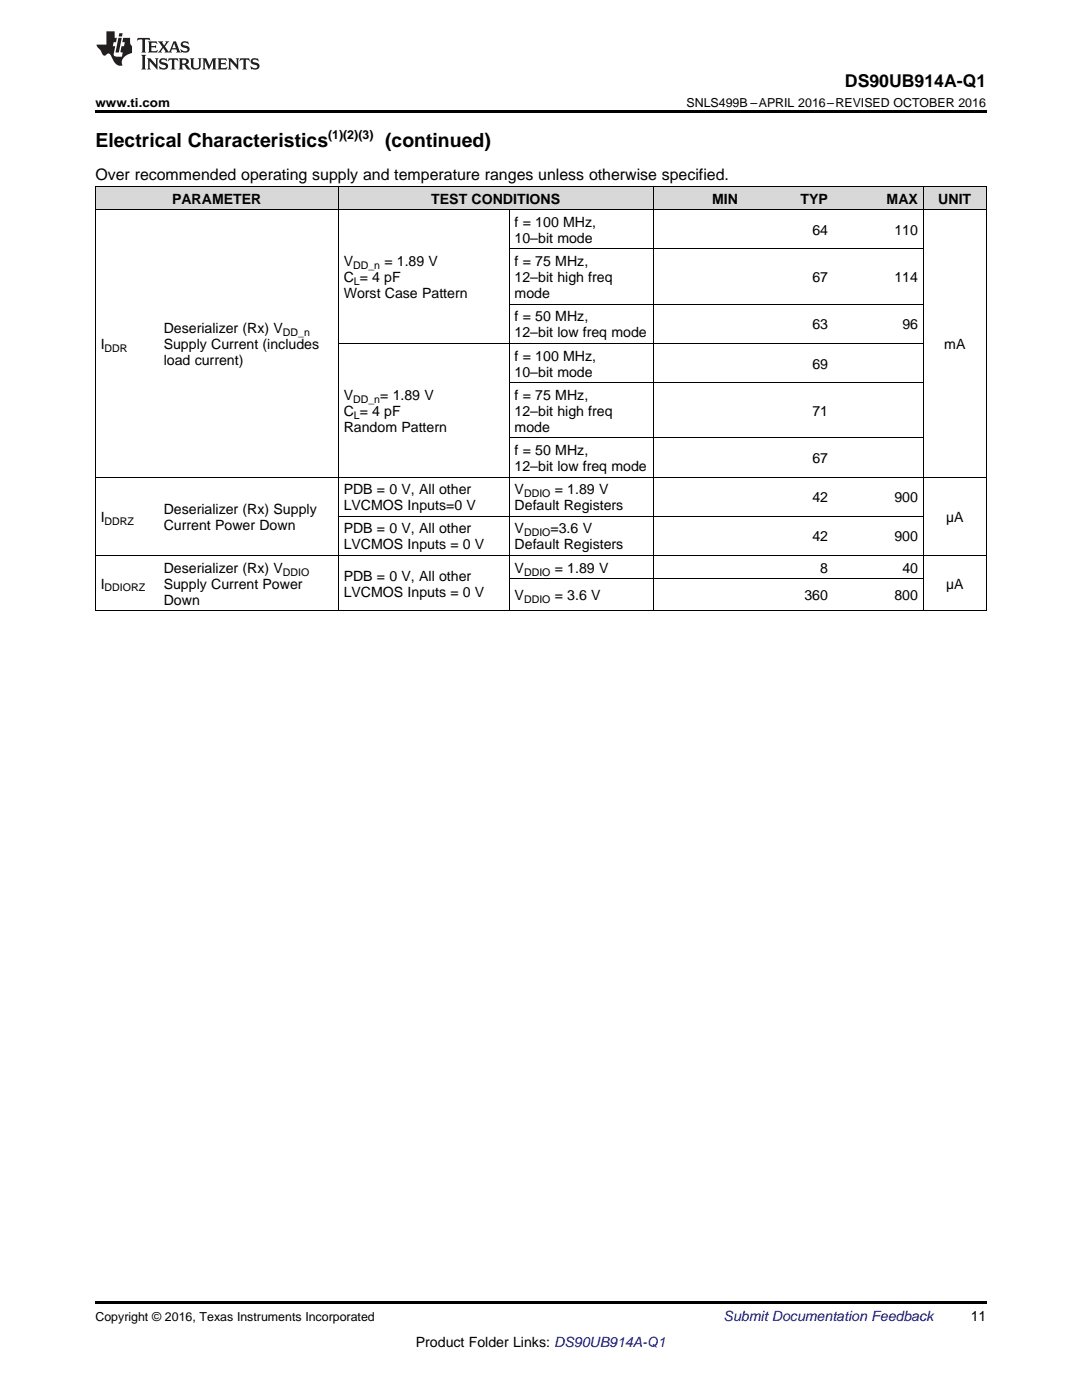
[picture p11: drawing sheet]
<svg xmlns="http://www.w3.org/2000/svg" width="216mm" height="279mm" viewBox="0 0 216 279" stroke-linecap="round" stroke-linejoin="round" font-family="sans-serif">
<defs><g id="words">
<g font-size="3.9">
<text x="19" y="29.3">Electrical Characteristics</text>
<text x="76.8" y="29.3">(continued)</text>
</g>
<text font-size="3.5" x="168.6" y="17.3">DS90UB914A-Q1</text>
<text font-size="3.2" x="19" y="36">Over recommended operating supply and temperature ranges unless otherwise specified.</text>
<g font-size="2.8">
<text x="34.3" y="40.6">PARAMETER</text>
<text x="86" y="40.6">TEST CONDITIONS</text>
<text x="142.1" y="40.6">MIN</text>
<text x="159.7" y="40.6">TYP</text>
<text x="176.9" y="40.6">MAX</text>
<text x="187.2" y="40.6">UNIT</text>
<text x="102.7" y="45.3">f = 100 MHz,</text>
<text x="162.1" y="46.9">64</text>
<text x="178.5" y="46.9">110</text>
<text x="68.6" y="53.1">V</text>
<text x="76.7" y="53.1">= 1.89 V</text>
<text x="102.7" y="48.5">10–bit mode</text>
<text x="102.7" y="53.1">f = 75 MHz,</text>
<text x="68.6" y="56.3">C = 4 pF</text>
<text x="68.6" y="59.5">Worst Case Pattern</text>
<text x="102.7" y="56.3">12–bit high freq</text>
<text x="102.7" y="59.5">mode</text>
<text x="162.1" y="56.3">67</text>
<text x="178.5" y="56.3">114</text>
<text x="102.7" y="64.1">f = 50 MHz,</text>
<text x="162.1" y="65.7">63</text>
<text x="180.1" y="65.7">96</text>
<text x="20.1" y="69.6">I</text>
<text x="32.7" y="66.5">Deserializer (Rx) V</text>
<text x="32.7" y="69.6">Supply Current (includes</text>
<text x="102.7" y="67.3">12–bit low freq mode</text>
<text x="102.7" y="72">f = 100 MHz,</text>
<text x="188.4" y="69.6">mA</text>
<text x="32.7" y="72.8">load current)</text>
<text x="102.7" y="75.1">10–bit mode</text>
<text x="162.1" y="73.6">69</text>
<text x="68.6" y="79.8">V</text>
<text x="68.6" y="83">C = 4 pF</text>
<text x="75.9" y="79.8">= 1.89 V</text>
<text x="102.7" y="79.8">f = 75 MHz,</text>
<text x="102.7" y="83">12–bit high freq</text>
<text x="162.1" y="83">71</text>
<text x="68.6" y="86.1">Random Pattern</text>
<text x="102.7" y="86.1">mode</text>
<text x="102.7" y="90.8">f = 50 MHz,</text>
<text x="102.7" y="94">12–bit low freq mode</text>
<text x="162.1" y="92.4">67</text>
<text x="68.6" y="98.6">PDB = 0 V, All other</text>
<text x="68.6" y="101.8">LVCMOS Inputs=0 V</text>
<text x="102.7" y="98.6">V</text>
<text x="102.7" y="101.8">Default Registers</text>
<text x="110.7" y="98.6">= 1.89 V</text>
<text x="162.1" y="100.2">42</text>
<text x="178.5" y="100.2">900</text>
<text x="20.1" y="104.1">I</text>
<text x="32.7" y="102.6">Deserializer (Rx) Supply</text>
<text x="32.7" y="105.7">Current Power Down</text>
<text x="68.6" y="106.5">PDB = 0 V, All other</text>
<text x="102.7" y="106.5">V</text>
<text x="109.9" y="106.5">=3.6 V</text>
<text x="188.8" y="104.1">µA</text>
<text x="68.6" y="109.6">LVCMOS Inputs = 0 V</text>
<text x="102.7" y="109.6">Default Registers</text>
<text x="162.1" y="108.1">42</text>
<text x="178.5" y="108.1">900</text>
<text x="20.1" y="117.5">I</text>
<text x="32.7" y="114.3">Deserializer (Rx) V</text>
<text x="32.7" y="117.5">Supply Current Power</text>
<text x="68.6" y="115.9">PDB = 0 V, All other</text>
<text x="68.6" y="119.1">LVCMOS Inputs = 0 V</text>
<text x="102.7" y="114.3">V</text>
<text x="102.7" y="119.8">V</text>
<text x="110.7" y="114.3">= 1.89 V</text>
<text x="110.7" y="119.8">= 3.6 V</text>
<text x="160.5" y="119.8">360</text>
<text x="163.7" y="114.3">8</text>
<text x="178.5" y="119.8">800</text>
<text x="180.1" y="114.3">40</text>
<text x="188.8" y="117.5">µA</text>
<text x="32.7" y="120.7">Down</text>
<text x="193.7" y="263.6">11</text>
<text x="83" y="268.9">Product Folder Links: DS90UB914A-Q1</text>
</g>
<text font-size="2.8" fill="#0000c8" x="144.4" y="263.6">Submit Documentation Feedback</text>
<g font-size="2.5">
<text x="19" y="21.4">www.ti.com</text>
<text x="137" y="21.4">SNLS499B –APRIL 2016–REVISED OCTOBER 2016</text>
<text x="65.5" y="27.7">(1)(2)(3)</text>
<text x="19" y="263.6">Copyright © 2016, Texas Instruments Incorporated</text>
</g>
<g font-size="2.1">
<text x="70.4" y="53.7">DD_n</text>
<text x="70.6" y="56.9">L</text>
<text x="20.9" y="70.2">DDR</text>
<text x="56.4" y="67">DD_n</text>
<text x="70.4" y="80.4">DD_n</text>
<text x="70.6" y="83.5">L</text>
<text x="104.6" y="99.2">DDIO</text>
<text x="20.9" y="104.7">DDRZ</text>
<text x="104.6" y="107">DDIO</text>
<text x="20.9" y="118">DDIORZ</text>
<text x="56.4" y="114.9">DDIO</text>
<text x="104.6" y="114.9">DDIO</text>
<text x="104.6" y="120.4">DDIO</text>
</g>
</g></defs>
<g fill="#d8d8d8">
<path d="M19 37.3h12.6v4.6h-12.6z"/>
<path d="M31.6 37.3h35.9v4.6h-35.9z"/>
<path d="M67.5 37.3h34.1v4.6h-34.1z"/>
<path d="M101.6 37.3h28.8v4.6h-28.8z"/>
<path d="M130.4 37.3h17.9v4.6h-17.9z"/>
<path d="M148.3 37.3h18v4.6h-18z"/>
<path d="M166.3 37.3h18v4.6h-18z"/>
<path d="M184.3 37.3h12.5v4.6h-12.5z"/>
</g>
<path d="M19 22h177.8v.5h-177.8zM19 259.7h177.8v.5h-177.8z" fill="#000"/>
<g fill="none" stroke="#000" stroke-width=".2">
<path d="M19 37.2h177.8M19.1 37.2v84.7M67.5 37.2v84.7M130.3 37.2v84.7M184.2 37.2v84.7M196.8 37.2v84.7M19 41.9h177.8M101.6 41.9v80M101.6 49.7h82.7M67.5 68.5h116.8M101.6 76.4h82.7M101.6 60.7h82.7"/>
<path d="M19 95.2h177.8M101.6 87.4h82.7M19 110.9h177.8M67.5 103h116.8M101.6 115.5h82.7M19 121.9h177.8"/>
</g>
<g fill="#231f20">
<path d="M27.5 7.6l-.1 .5 .4-.2h.6v.1v2.1l-.2 .4h1l-.3-.4v-2.1l.1-.1h.5l.5 .2-.2-.5zM29.5 8.3l.2 .3v1.5l-.2 .4h1.8l.2-.6a1.04 1.04 0 0 1-1.3 .2v-.7h.6l.3 .2v-.6l-.3 .2h-.6v-.6l.8-.1 .4 .3-.2-.5zM31.5 8.3l.9 1.1-.9 1.1h.8l-.2-.2 .5-.7 .4 .7-.2 .2h1.5l-.1-.2 .1-.4h.9l.1 .4-.2 .2h1l-.3-.3-.7-1.9h-.5l-.9 2-.8-1 .9-1h-.8l.1 .3-.3 .5-.4-.6 .2-.2zM34.7 8.6l.4 1h-.7zM36.3 8.4a.63 .63 0 0 0-.2 .7 .63 .63 0 0 0 .6 .4l.6 .2 .1 .2a.75 .75 0 0 1-.7 .4 .75 .75 0 0 1-.6-.5l.1 .7 .1-.1a1.11 1.11 0 0 0 1.5-.6 1.13 1.13 0 0 0-1.2-.8l-.1-.4a1.04 1.04 0 0 1 1.2 .2l-.2-.5-.1 .1-.5-.2zM28.2 10.9l.2 .4v2.2l-.2 .4h1l-.3-.4v-2.2l.3-.4zM29.3 11.6l.3 .4v1.5l-.3 .4h.8l-.2-.4v-1.3l1.5 1.7v-1.9l.2-.4h-.7l.2 .4v.9l-1.1-1.3zM32 11.8a.62 .62 0 0 0-.2 .7 .62 .62 0 0 0 .6 .4l.6 .1 .1 .3a.76 .76 0 0 1-.7 .3 .76 .76 0 0 1-.6-.4l.1 .7 .1-.1a1.11 1.11 0 0 0 1.5-.6 1.13 1.13 0 0 0-1.2-.8l-.1-.4a1.04 1.04 0 0 1 1.2 .2l-.2-.6-.1 .1-.5-.1zM33.7 11.6l-.2 .6a.61 .61 0 0 1 .8-.3v1.6l-.2 .4h.9l-.2-.4v-1.6a.63 .63 0 0 1 .8 .3l-.2-.6zM35.6 11.6l.3 .4v1.5l-.3 .4h1l-.2-.2v-.8l.5 .2a.76 .76 0 0 0 1.2 .7l-1-1a.58 .58 0 0 0 .6-.5 .58 .58 0 0 0-.5-.6zM36.4 11.9h.1a.45 .45 0 0 1 .5 .1 .45 .45 0 0 1 .1 .5l-.7 .2zM37.9 11.6l.2 .2a2.17 2.17 0 0 0 .3 1.9 .99 .99 0 0 0 1.6-.6v-1.1l.2-.4h-.7l.2 .2a1.92 1.92 0 0 1-.2 1.8 .6 .6 0 0 1-.9-.5v-1.1l.2-.4zM40.4 11.6l.2 .4v1.5l-.2 .4h.7l-.2-.4v-1.4l.8 1.8 .8-1.8v1.4l-.2 .4h.9l-.2-.4v-1.5l.2-.4h-.8l-.6 1.5-.6-1.5zM43.4 11.6l.2 .4v1.5l-.2 .4h1.8l.2-.6a1.04 1.04 0 0 1-1.3 .1v-.6h.5l.4 .2v-.6l-.4 .2h-.5v-.7h.8l.3 .3-.1-.6zM45.5 11.6l.2 .4v1.5l-.2 .4h.7l-.2-.4v-1.3l1.5 1.7v-1.9l.2-.4h-.7l.2 .4v.9l-1.1-1.3zM47.9 11.6l-.1 .6a.61 .61 0 0 1 .8-.3v1.6l-.3 .4h1l-.3-.4 .1-1.6a.63 .63 0 0 1 .7 .3l-.1-.6zM50.2 11.8a.62 .62 0 0 0-.2 .7 .62 .62 0 0 0 .6 .4l.6 .1 .2 .3a.76 .76 0 0 1-.8 .3 .76 .76 0 0 1-.6-.4l.1 .7 .2-.1a1.11 1.11 0 0 0 1.5-.6 1.13 1.13 0 0 0-1.3-.8l-.1-.4a1.04 1.04 0 0 1 1.2 .2l-.1-.6-.2 .1-.5-.1z"/>
<path d="M21.2 6.3v2.6h-1.9l.1 .4 .7 .9a.91 .91 0 0 0 1 .8 .56 .56 0 0 1 .5-.3 .56 .56 0 0 1 .5 .3l.4 .8a1.53 1.53 0 0 0 1.9 1.2 1.54 1.54 0 0 1 1-2.1l.9-.3v-1.4a1.52 1.52 0 0 1-.3-1.6h-1.4l-.2 .8h.5l-.2 .8h-.4l-.2 1v.2l.4 .1-.2 .8a1.93 1.93 0 0 1-1.6-.3l.3-1.8h-.5l.2-.8h.4l.2-.8h-.4v-1.3zM23.6 7.6l-.6 2.9h.7l.6-2.9zM23.8 6.6l-.1 .7h.6l.2-.7z"/>
</g>
<use href="#words"/>
</svg>
